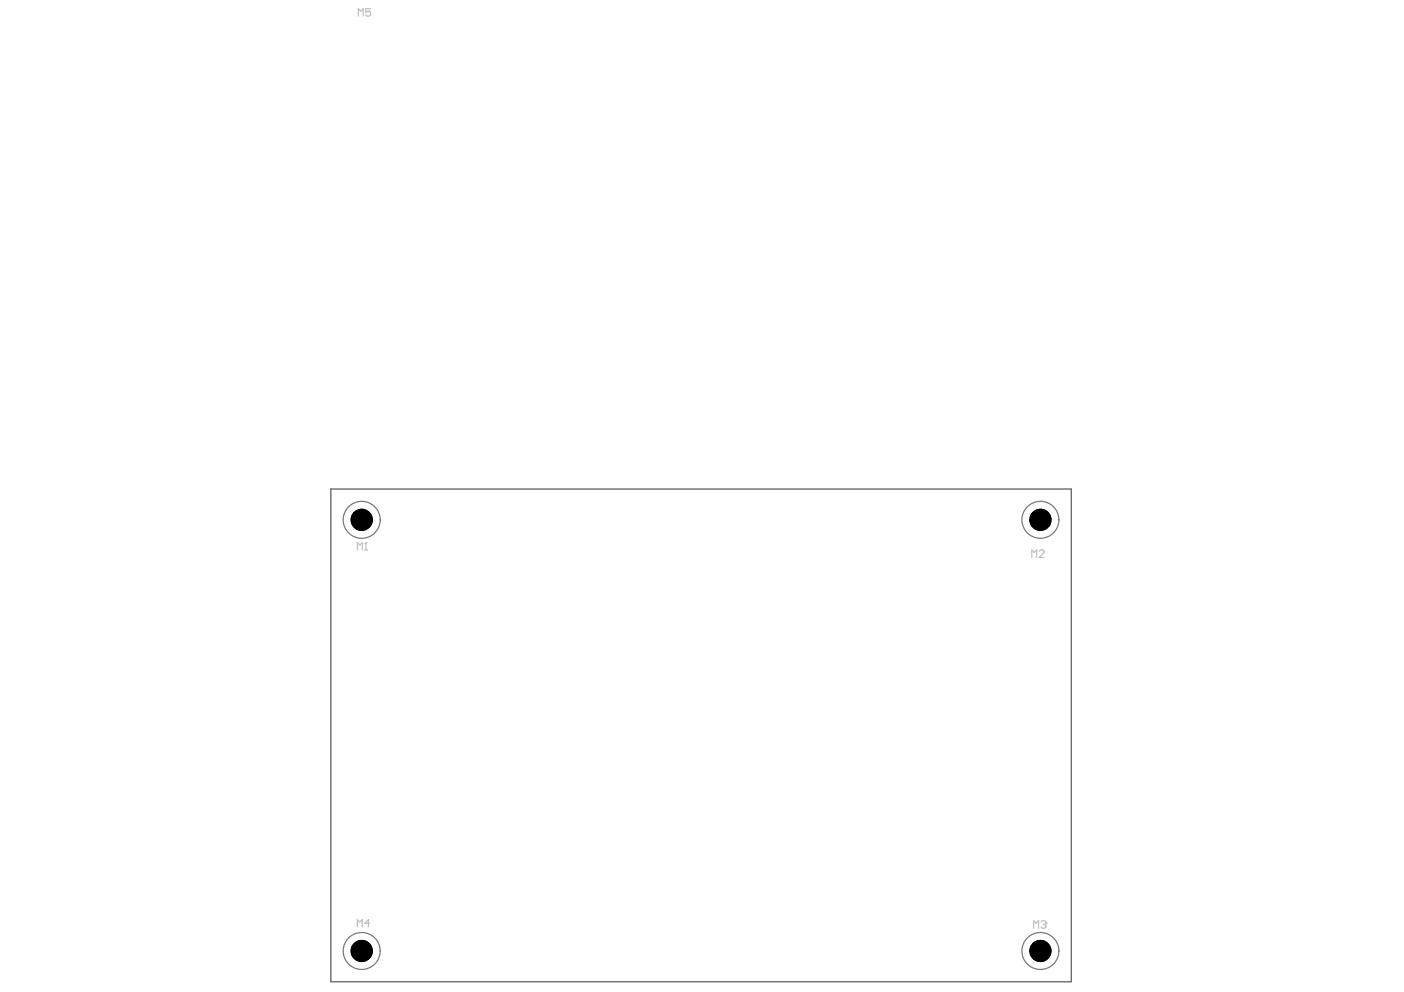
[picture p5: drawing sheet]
<svg xmlns="http://www.w3.org/2000/svg" width="297mm" height="210mm" viewBox="0 0 297 210" stroke-linecap="round" stroke-linejoin="round" font-family="sans-serif">
<path d="M70 103.5h156.6v104.2h-156.6z" fill="none" stroke="#5a5a5a" stroke-width=".26"/>
<g fill="none" stroke="#787878" stroke-width=".26">
<circle cx="76.5" cy="110" r="3.9"/>
<circle cx="220.1" cy="110" r="3.9"/>
<circle cx="76.5" cy="201.2" r="3.9"/>
<circle cx="220.1" cy="201.2" r="3.9"/>
</g>
<g fill="#000">
<circle cx="76.5" cy="110" r="2.35"/>
<circle cx="220.1" cy="110" r="2.35"/>
<circle cx="76.5" cy="201.2" r="2.35"/>
<circle cx="220.1" cy="201.2" r="2.35"/>
</g>
<g fill="none" stroke="#c0c0c0" stroke-width=".26">
<path d="M75.8 3.4v-1.6l.5 .6 .5-.6v1.6M78.4 1.8h-1v.8l.5-.2h.3l.2 .2v.5l-.2 .3h-.6l-.2-.3M75.6 116.4v-1.6l.5 .5 .6-.5v1.6M77.2 116.4h.5M77.4 114.8h.1M77.4 114.8v1.6M77.4 114.8l-.2 .3M218.3 117.9v-1.5l.5 .5 .5-.5v1.5M219.9 116.6l.2-.2h.5l.3 .2v.3l-1 1h1M75.6 196.1v-1.5l.5 .5 .6-.5v1.5M78.2 195.4h-1l.8-.8v1.5M218.7 196.4v-1.6l.5 .6 .5-.6v1.6"/>
<path d="M220.2 195.1l.3-.3h.5l.3 .3v.3M220.8 195.6h.2M221 195.6l.3 .3v.2l-.3 .3h-.5l-.3-.3M221.3 195.4h.1M221.3 195.4l-.3 .2"/>
</g>
</svg>
